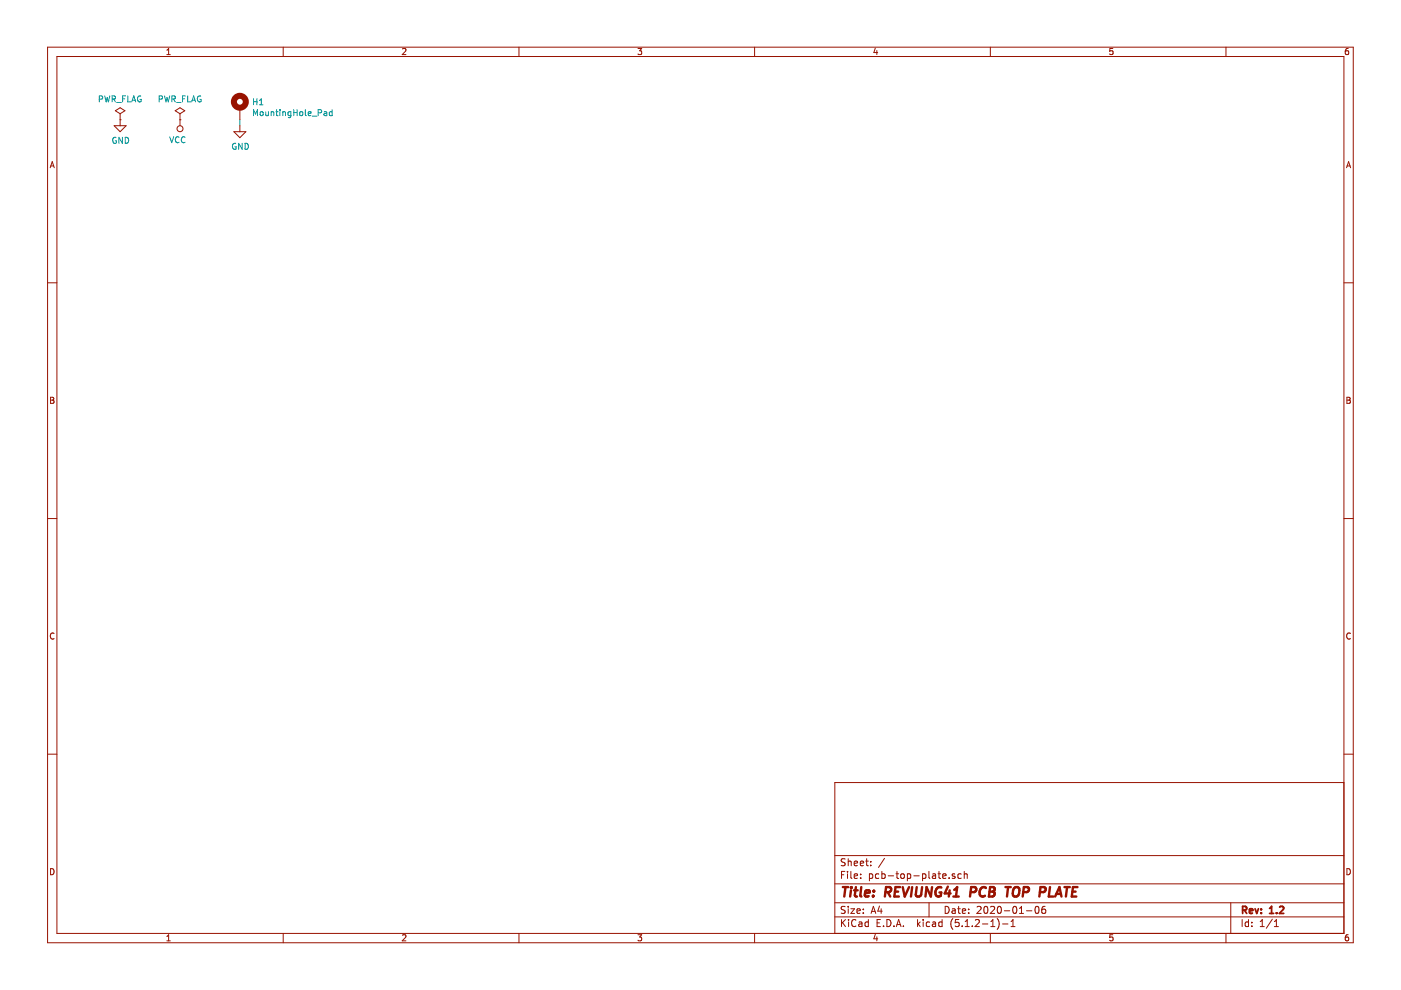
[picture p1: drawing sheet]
<svg xmlns="http://www.w3.org/2000/svg" width="297mm" height="210mm" viewBox="0 0 297 210" stroke-linecap="round" stroke-linejoin="round" font-family="sans-serif">
<g fill="none" stroke="#981200" stroke-width=".21">
<path d="M10.1 10h276.8v189.9h-276.8zM12.1 12h272.8v185.9h-272.8zM35.4 11.6h.7M35.4 10.6l.4-.3v1.3M60 10v2M85.3 10.4l.5-.1 .3 .3-.8 1h.8M110 10v2M135.3 10.3h.8l-.5 .5 .4 .1v.5l-.2 .2-.5-.2M160 10v2M185.6 10.2l-.3 .9h.8M185.9 10.7v.9M210 10v2"/>
<path d="M235.9 10.3h-.6v.6l.6-.1v.6l-.1 .2-.5-.2M259.9 10v2M285.9 10.3h-.4l-.2 .3-.1 .7 .3 .3 .4-.2v-.6h-.4l-.3 .2M10.6 35.6l.5-1.3 .4 1.3M10.7 35.2h.7M24.2 26.7h2.5l-1.2 1.2zM24.5 23.5l1-.7 1 .7-1 .6zM25.5 25.4h.1M25.5 24.1v2.6M37.1 23.5l1.1-.7 1 .7-1 .6zM38.2 25.4h.1M38.2 24.1v2.6"/>
<path d="M49.6 27.9h2.5l-1.2 1.3zM50.9 22.8v2.6M50.9 26.7v1.2M285.5 35.6l.4-1.3 .5 1.3M285.6 35.2h.6M10.1 60h2M284.9 60h2M10.7 84.2h.5l.2 .3-.2 .3 .3 .3-.3 .4h-.5zM10.7 84.8h.5M285.6 84.2h.4l.3 .3-.3 .3 .3 .3-.2 .4h-.5zM285.6 84.8h.4M10.1 109.9h2"/>
<path d="M284.9 109.9h2M11.5 134.3a.58 .58 0 0 0-.8 .5 .58 .58 0 0 0 .8 .6M286.3 134.3a.58 .58 0 0 0-.8 .5 .58 .58 0 0 0 .8 .6M10.1 159.9h2M284.9 159.9h2M284.9 165.9h-107.9v32M10.7 184.2a.65 .65 0 0 1 .8 .6 .65 .65 0 0 1-.8 .7zM35.4 198.5l.4-.3v1.3M35.4 199.5h.7M60 197.9v2M85.3 198.3l.5-.1 .3 .3-.8 1h.8M110 197.9v2"/>
<path d="M135.3 198.2h.8l-.5 .5 .4 .1v.6l-.2 .1-.5-.1M160 197.9v2M177 194.4h107.9M177 191.4h107.9M177 187.4h107.9M177 181.4h107.9M178.4 185.5h.5M178.4 195v1.5M178.6 195.6l.7 .9M179.1 184.8h-.7v1.5M179.2 192.2h-.6l-.3 .2 .2 .4 .6 .3v.4l-.2 .2-.6-.1M179.2 182.1h-.6l-.3 .2 .2 .4 .6 .3v.4l-.2 .2-.6-.1"/>
<path d="M179.3 195l-.9 .8M179.7 184.8v.1M179.7 185.3v1M179.8 182.1v1.5M179.8 192.2v.1M179.8 192.7v1M179.8 182.7l.2-.1h.4l.1 1M179.9 195v.1M179.9 195.5v1M180.4 192.7h.8l-.8 1h.8M180.4 184.8v1.3l.2 .2M181.1 185.8l.7-.2v-.3h-.5l-.2 .2 .1 .7h.6"/>
<path d="M181.1 183.1l.7-.2v-.3h-.5l-.2 .2 .1 .7h.6M181.5 195.1a.59 .59 0 0 0-.8 0 .59 .59 0 0 0-.1 .7 .56 .56 0 0 0 .2 .6 .56 .56 0 0 0 .7-.1M181.7 193.2l.7-.2-.1-.2-.4-.1-.2 .2 .1 .7h.5M182.1 195.5h.6l.1 1M182.4 183.1l.7-.2-.1-.3h-.4l-.2 .2 .1 .7h.5M182.5 186.1v.2M182.5 185.3v.2M182.8 195.8l-.5 .1-.3 .2 .3 .4 .5-.1M183 193.5v.2M183 192.8v.1M183.5 182.6h.6M183.7 182.1v1.3l.4 .2"/>
<path d="M184.1 195.5h-.4l-.3 .2 .1 .6 .2 .2 .4-.1M184.1 195v1.5M184.3 185.3h.5l.2 .2v.6l-.2 .2-.5-.1M184.3 185.3v1.5M184.6 183.4v.2M184.6 182.6v.2M184.7 193.7l.5-1.5 .5 1.5M184.8 193.2h.8M185.6 198.1l-.3 .9h.8M185.9 198.6v.9M186 195.7h.5M186.3 185.3h-.4l-.3 .2 .1 .6 .2 .2 .4-.1"/>
<path d="M186.5 192.1l-.4 1.1h1M186.7 195h-.7v1.5h.7M186.8 192.7v1M187 185.3h.4l.3 .2-.1 .6-.2 .2-.4-.1M187 184.8v1.5M187.3 196.3v.2M187.5 182l-1.2 1.9M188 195a.76 .76 0 0 1 .9 .7 .76 .76 0 0 1-.9 .8zM188.3 185.7h1.2M189.5 196.3v.2M190 185.3h.5M190 196.5l.5-1.5 .5 1.5"/>
<path d="M190.2 196h.7M190.2 184.8v1.3l.3 .2M191 185.4l.2-.1 .5 .1v.7l-.2 .2-.5-.2zM191.5 196.3v.2M192.4 185.3h.4l.3 .2-.1 .6-.2 .2-.4-.1M192.4 185.3v1.5M193.8 185.7h1.1M194.5 195v1.5M194.7 195.9l.4 .6M195.1 195.5l-.6 .5M195.6 185.3h.4l.3 .2-.1 .6-.2 .2-.4-.1M195.6 185.3v1.5"/>
<path d="M195.7 195v.1M195.7 195.5v1M197 184.8v1.3l.2 .2M197 191.4v3M197.1 195.5h-.4l-.3 .2v.6l.3 .2 .4-.1M197.7 195.5h.6l.1 1M197.7 185.3h.6l.1 1M198.4 195.8l-.7 .3 .2 .4 .5-.1M198.4 185.6l-.7 .3 .2 .4 .5-.1M198.9 185.3h.5M199.1 184.8v1.3l.3 .2M199.7 195.5h-.4l-.3 .2 .1 .6 .2 .2 .4-.1"/>
<path d="M199.7 195v1.5M199.9 185.8l.7-.2-.1-.3h-.4l-.2 .2v.7h.6M200.4 192.2a.75 .75 0 0 1 .8 .7 .75 .75 0 0 1-.8 .8zM201.2 186.1v.2M201.9 192.8h.6v.9M202 194.8a1.71 1.71 0 0 0 0 2.2M202.4 185.3h-.3l-.2 .2 .1 .2 .4 .1v.4h-.5M202.5 193l-.5 .1-.2 .2 .2 .4 .5-.1M203 192.7h.6M203.2 192.2v1.3l.4 .2M203.3 195h-.7l-.1 .7 .7-.1 .2 .2-.1 .5-.2 .2-.6-.2M203.8 185.3h-.4l-.3 .2v.6l.3 .2 .4-.1"/>
<path d="M204 196.3v.2M204 193.2l.7-.2v-.2l-.5-.1-.2 .2 .1 .7h.6M204.4 185.4l.2-.1h.4l.1 1M204.4 184.8v1.5M204.6 196.5h.9M204.6 195.4l.5-.4v1.5M205.4 193.5v.2M205.4 192.8v.1M206.1 196.3v.2M206.8 195.1l.6-.1 .2 .1v.3l-.9 1.1h.9M207.2 192.3l.5-.1 .3 .4-.9 1.1h.9M208.3 195.9h1.1"/>
<path d="M208.7 192.3l.4-.1a.85 .85 0 0 1-.1 1.5l-.3-.2-.1-.4zM210 197.9v2M210 192.3l.6-.1 .3 .4-1 1.1h1M210.1 196.5h.8M210.1 195.4l.4-.4v1.5M211.4 194.8a1.71 1.71 0 0 1 0 2.2M211.6 192.2h.2a.8 .8 0 0 1 .5 .7 .8 .8 0 0 1-.5 .8 1 1 0 0 1-.2-1.5zM212.6 195.9h1.1M212.9 193.1h1.2M214.4 196.5h.8M214.4 195.4l.4-.4v1.5M214.9 192.3l.2-.1a.8 .8 0 0 1 .5 .7 .8 .8 0 0 1-.5 .8l-.4-.6z"/>
<path d="M216.1 193.7h.9M216.1 192.6l.5-.4v1.5M217.6 193.1h1.2M219.6 192.3l.3-.1a.85 .85 0 0 1-.1 1.5l-.2-.2-.2-.4zM221.6 192.2h-.5a1.11 1.11 0 0 0-.1 1.4l.4 .1 .3-.2v-.5l-.3-.2h-.4l-.1 .2M235.9 198.2h-.6v.6l.6-.1v.7l-.1 .1-.5-.1M259.9 197.9v2M260.9 191.4v6.5M263.4 195v1.5M264.7 195.5h-.4l-.3 .2 .1 .7h.6M264.7 195v1.5M265.4 196.3v.2"/>
<path d="M265.4 195.5v.2M267.2 196.5h.9M267.2 195.4l.4-.4v1.5M269.8 194.9l-1.3 1.9M270.2 196.5h.9M270.2 195.4l.4-.4v1.5M285.6 184.2a.65 .65 0 0 1 .7 .6 .65 .65 0 0 1-.7 .7zM285.9 198.2h-.4l-.2 .3-.1 .7 .3 .3 .4-.1v-.7h-.4l-.3 .2"/>
<circle cx="38.2" cy="27.3" r=".63"/>
</g>
<g fill="none" stroke="#009596" stroke-width=".21">
<path d="M21.1 21l.6-.1v-.4l-.6-.2v1.3M22.2 20.3l.3 1.3 .2-.9 .3 .9 .3-1.3M23.8 21l.6-.1v-.4l-.6-.2v1.3M24.1 21l.4 .6M24.6 29.2a.59 .59 0 0 0-.7 .6 .59 .59 0 0 0 .7 .5l.1-.4h-.3M24.7 21.7h1M26 29.1v1.3l-.8-1.3v1.3M26 20.9h.4M26.6 29.1a.64 .64 0 0 1 .7 .7 .64 .64 0 0 1-.7 .6zM26.6 20.3h-.6v1.3M27.1 20.3v1.3h.6M27.9 21.6l.5-1.3 .4 1.3"/>
<path d="M28.1 21.2h.6M29.9 20.4a.59 .59 0 0 0-.8 .6 .59 .59 0 0 0 .8 .6v-.5h-.2M33.7 21l.7-.1v-.4l-.7-.2v1.3M34.9 20.3l.3 1.3 .2-.9 .3 .9 .3-1.3M36 29l.4 1.3 .4-1.3M36.5 21l.6-.1v-.4l-.6-.2v1.3M36.8 21l.4 .6M37.4 21.7h1M38 29.1a.56 .56 0 0 0-.8 .5 .56 .56 0 0 0 .8 .5M38.7 20.9h.4M39.2 29.1a.56 .56 0 0 0-.8 .5 .56 .56 0 0 0 .8 .5M39.3 20.3h-.6v1.3"/>
<path d="M39.8 20.3v1.3h.6M40.6 21.6l.5-1.3 .4 1.3M40.8 21.2h.6M42.6 20.4a.59 .59 0 0 0-.8 .6 .59 .59 0 0 0 .8 .6v-.5h-.2M50 30.5a.59 .59 0 0 0-.7 .5 .59 .59 0 0 0 .7 .6l.1-.5h-.3M51.3 30.4v1.3l-.7-1.3v1.3M51.9 30.4a.64 .64 0 0 1 .8 .6 .64 .64 0 0 1-.8 .7zM53.7 20.9v1.3M53.7 24.5v-1.2l.5 .9 .4-.9v1.2M53.7 21.6h.8M54.5 20.9v1.3M55 22.2h.8"/>
<path d="M55 21.3l.4-.4v1.3M55.2 23.7l.6 .1-.1 .7-.5-.1zM56.3 23.7l.1 .8 .5-.1M56.9 23.7v.8M57.5 23.8l.5-.1v.8M57.5 23.7v.8M58.5 23.7h.5M58.6 23.3v1l.4 .2M59.4 23.3v.1M59.4 23.7v.8M60 23.8l.5-.1v.8M60 23.7v.8"/>
<path d="M61.7 23.7h-.4l-.2 .2 .1 .6h.5M61.7 23.7v1l-.3 .3-.3-.1M62.3 23.3v1.2M62.3 23.9h.7M63 23.3v1.2M63.7 23.7h.3l.2 .2-.1 .6-.5-.1zM64.7 23.3v1l.2 .2M65.4 24.1l.6-.1-.1-.3h-.4l-.1 .2v.6h.5M66.2 24.6h1M67.5 23.9l.6-.1v-.4l-.6-.1v1.2M68.7 23.7h.5l.1 .8M69.3 24l-.6 .2v.3h.6"/>
<path d="M70.4 23.7h-.3l-.3 .2 .1 .6h.5M70.4 23.3v1.2"/>
</g>
<circle cx="50.9" cy="21.6" r="1.27" fill="none" stroke="#981200" stroke-width="1.3"/>
<path d="M50.9 25.4v1.3" fill="none" stroke="#009300" stroke-width=".21"/>
<path d="M263.5 193l.7-.1 .1-.2-.1-.4-.2-.1h-.5v1.5M263.8 193l.5 .7M264.9 193.2l.7-.2-.1-.2-.4-.1-.2 .2 .1 .7h.5M266.1 192.7l.4 1 .3-1M267.4 193.5v.2M267.4 192.8v.1M269.2 193.7h.8M269.2 192.6l.4-.4v1.5M270.7 193.5v.2M271.3 192.3l.6-.1 .3 .4-.9 1.1h.9" fill="none" stroke="#981200" stroke-width=".38"/>
<g fill="none" stroke="#981200" stroke-width=".51">
<path d="M178.7 188.1h1.1M179.3 188.1l-.3 2M180.4 188.8l-.2 1.3M180.5 188.1v.2M180.5 188.1l.1 .1-.1 .1M181.1 188.8h.7M181.5 188.1l-.3 1.7 .1 .2 .4 .1M182.6 188.1l-.2 1.7 .2 .3M183.4 189.4l1-.2-.1-.4h-.5l-.4 .2v1h.8M185.1 189.9v.2M185.3 188.8l.1 .1-.2 .1M185.3 188.8l-.1 .2"/>
<path d="M187.7 189.1l1-.1a.54 .54 0 0 0 .3-.5 .54 .54 0 0 0-.4-.4h-.7l-.3 2M188.2 189.1l.6 1M189.7 189h.7M190.8 188.1h-.9l-.3 2h1M191.4 188.1l.4 2 .9-2M193.4 188.1l-.3 2M194.4 188.1l-.2 1.6 .1 .3a.66 .66 0 0 0 1-.3l.2-1.6M197.6 188.1l-.2 2-1-2-.2 2M199.6 188.2a1.02 1.02 0 0 0-1.2 .6 1.02 1.02 0 0 0 .5 1.3l.6-.2 .1-.7h-.4M201 188l-.7 1.4h1.2M201.3 188.8l-.1 1.3M202.1 190.1h1.2"/>
<path d="M202.3 188.7l.6-.6-.2 2M205.8 189.1l.9-.1a.54 .54 0 0 0 .3-.5 .54 .54 0 0 0-.3-.4h-.8l-.2 2M209 188.3a.87 .87 0 0 0-1 0 .87 .87 0 0 0-.3 .9 .69 .69 0 0 0 .3 .8 .69 .69 0 0 0 .8-.1M209.8 189h.7M209.9 188.1h.7l.3 .2v.4l-.4 .3 .2 .1a.56 .56 0 0 1-.3 1h-.7zM213.2 188.1h1.1M213.7 188.1l-.2 2M215.2 188.2h.7a1.17 1.17 0 0 1-.8 1.9l-.2-.1a1.44 1.44 0 0 1 .3-1.8zM217 189.1l.9-.1a.54 .54 0 0 0 .3-.5 .54 .54 0 0 0-.4-.4h-.7l-.3 2M220.5 189.1l.9-.1 .3-.2v-.5l-.3-.2h-.8l-.2 2M222.6 188.1l-.2 2h.9M223.7 190.1l.9-2 .5 2"/>
<path d="M224 189.5h.9M225.7 188.1h1.1M226.2 188.1l-.2 2M227.4 189h.6M228.5 188.1h-1l-.3 2h1"/>
</g>
</svg>
